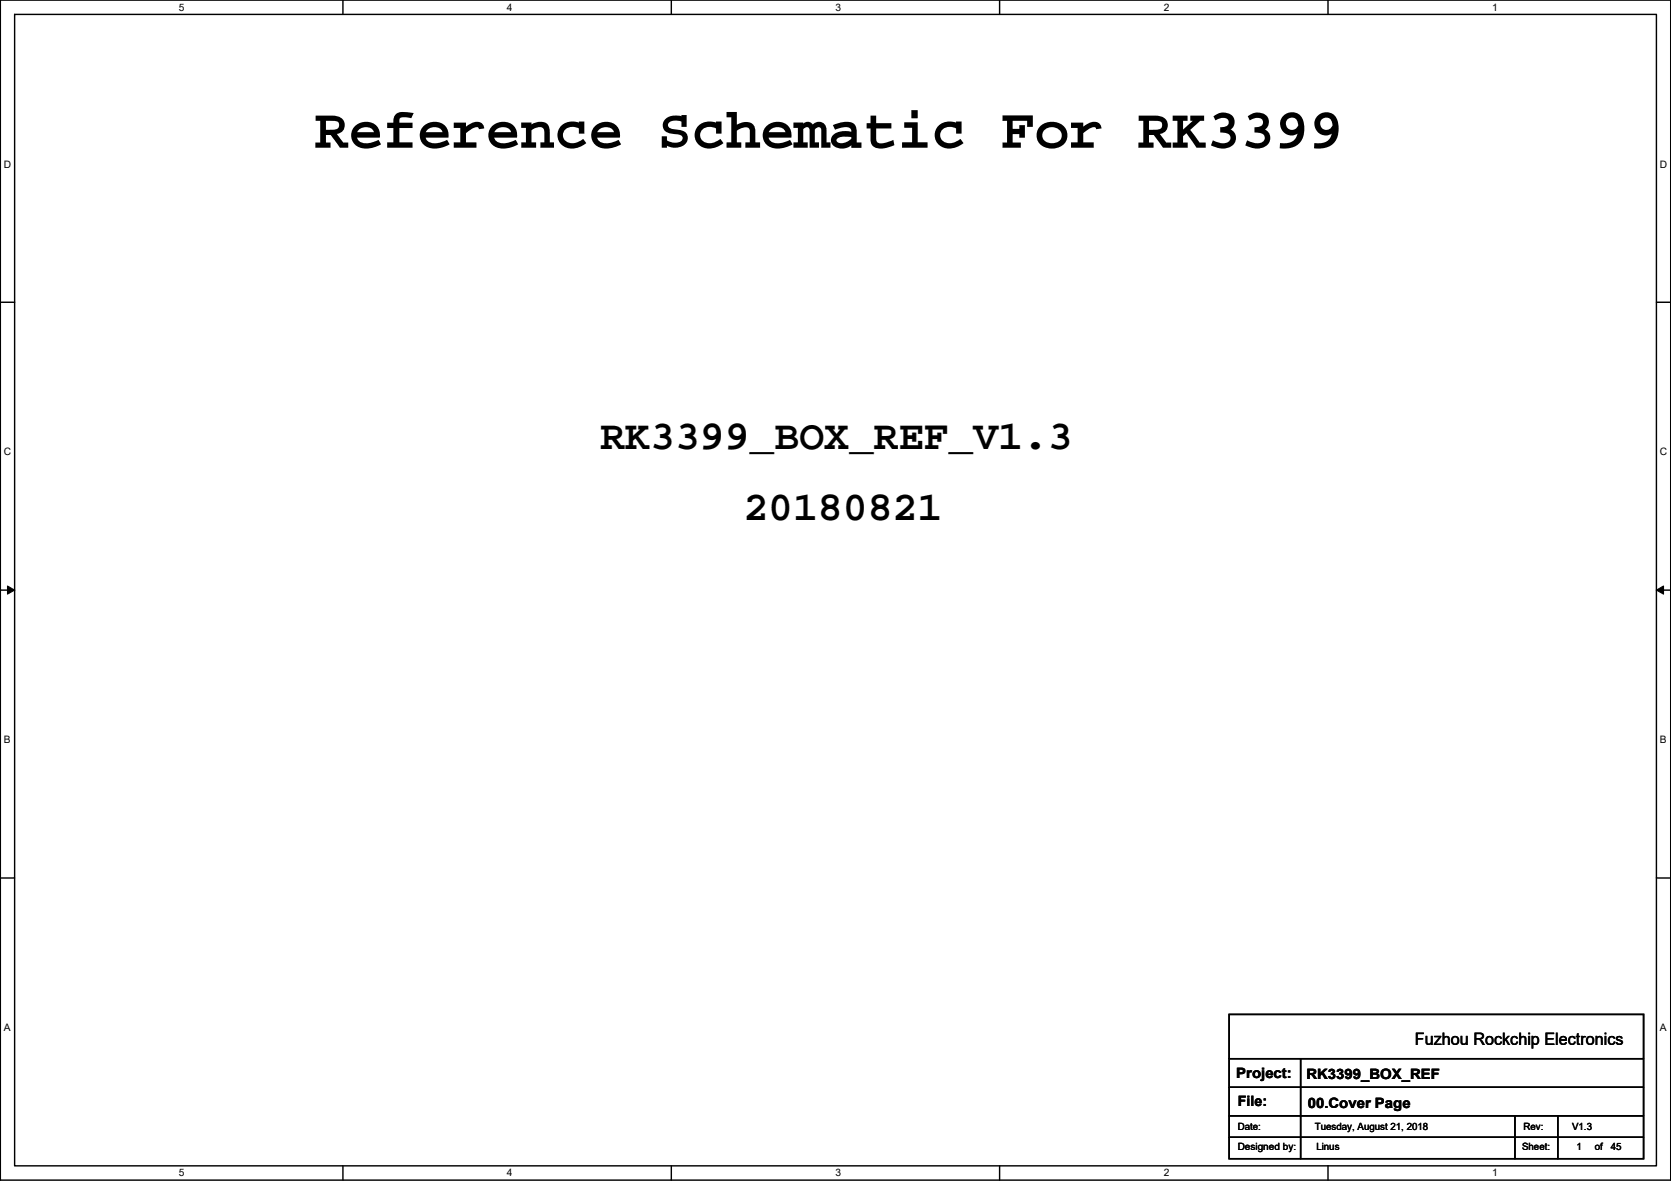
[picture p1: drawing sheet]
<svg xmlns="http://www.w3.org/2000/svg" width="297mm" height="210mm" viewBox="0 0 297 210" stroke-linecap="round" stroke-linejoin="round" font-family="sans-serif">
<defs><g id="words">
<text font-size="10.2" x="55.9" y="26.3">Reference Schematic For RK3399</text>
<g font-size="7.4">
<text x="106.7" y="79.8">RK3399_BOX_REF_V1.3</text>
<text x="132.1" y="92.5">20180821</text>
</g>
<text font-size="3" x="251.5" y="185.9">Fuzhou Rockchip Electronics</text>
<g font-size="2.5">
<text x="219.8" y="191.6">Project:</text>
<text x="232.2" y="191.9">RK3399_BOX_REF</text>
<text x="220" y="196.7">File:</text>
<text x="232.5" y="197">00.Cover Page</text>
</g>
<g font-size="1.8">
<text x="31.8" y="1.9">5</text>
<text x="90.1" y="1.9">4</text>
<text x="148.5" y="1.9">3</text>
<text x="206.9" y="1.9">2</text>
<text x="265.2" y="1.9">1</text>
<text x=".7" y="29.8">D</text>
<text x="295.1" y="29.8">D</text>
<text x=".7" y="81">C</text>
<text x="295.1" y="81">C</text>
<text x=".7" y="132.1">B</text>
<text x="295.1" y="132.1">B</text>
<text x=".7" y="183.3">A</text>
<text x="295.1" y="183.3">A</text>
<text x="220" y="201">Date:</text>
<text x="233.7" y="201">Tuesday, August 21, 2018</text>
<text x="270.8" y="201">Rev:</text>
<text x="279.5" y="201">V1.3</text>
<text x="31.8" y="209.2">5</text>
<text x="90.1" y="209.2">4</text>
<text x="148.5" y="209.2">3</text>
<text x="206.9" y="209.2">2</text>
<text x="220" y="204.6">Designed by:</text>
<text x="234" y="204.6">Linus</text>
<text x="265.2" y="209.2">1</text>
<text x="270.6" y="204.6">Sheet:</text>
<text x="280.2" y="204.6">1</text>
<text x="283.5" y="204.6">of</text>
<text x="286.3" y="204.6">45</text>
</g>
</g></defs>
<path d="M.1 0h296.9v209.8h-296.9zM2.6 2.6h291.8v204.7h-291.8z" fill="none" stroke="#000" stroke-width=".25"/>
<g fill="#fff">
<path d="M31.8 .3h1v2h-1z"/>
<path d="M31.8 207.5h1v2.1h-1z"/>
</g>
<path d="M61 0v2.6M61 207.3v2.5" fill="none" stroke="#000" stroke-width=".25"/>
<g fill="#fff">
<path d="M90.1 .3h1v2h-1z"/>
<path d="M90.1 207.5h1v2.1h-1z"/>
</g>
<path d="M119.3 0v2.6M119.3 207.3v2.5" fill="none" stroke="#000" stroke-width=".25"/>
<g fill="#fff">
<path d="M148.5 .3h1v2h-1z"/>
<path d="M148.5 207.5h1v2.1h-1z"/>
</g>
<path d="M177.7 0v2.6M177.7 207.3v2.5" fill="none" stroke="#000" stroke-width=".25"/>
<g fill="#fff">
<path d="M206.9 .3h1v2h-1z"/>
<path d="M206.9 207.5h1v2.1h-1z"/>
</g>
<path d="M236.1 0v2.6M236.1 207.3v2.5" fill="none" stroke="#000" stroke-width=".25"/>
<g fill="#fff">
<path d="M265.2 .3h1v2h-1z"/>
<path d="M265.2 207.5h1v2.1h-1z"/>
<path d="M.7 28.2h1.3v2h-1.3z"/>
<path d="M295.1 28.2h1.3v2h-1.3z"/>
<path d="M.7 79.3h1.3v2.1h-1.3z"/>
<path d="M295.1 79.3h1.3v2.1h-1.3z"/>
</g>
<path d="M.1 53.7h2.5M294.4 53.7h2.6" fill="none" stroke="#000" stroke-width=".25"/>
<g fill="#fff">
<path d="M.7 130.5h1.2v2h-1.2z"/>
<path d="M295.1 130.5h1.2v2h-1.2z"/>
</g>
<path d="M.1 104.9h2.5M294.4 104.9h2.6" fill="none" stroke="#000" stroke-width=".25"/>
<path d="M1.3 104.2l1.3 .7-1.3 .7zM294.4 104.9l1.3-.7v1.4z" fill="#000" stroke="#000" stroke-width=".18"/>
<g fill="#fff">
<path d="M.7 181.7h1.2v2h-1.2z"/>
<path d="M295.1 181.7h1.2v2h-1.2z"/>
</g>
<path d="M.1 156.1h2.5M294.4 156.1h2.6M218.5 188.2h73.7M218.5 193.3h73.7M218.5 198.4h73.7M218.5 180.4h73.7v25.6h-73.7zM231.2 188.2v17.8M269.3 198.4v7.6M276.9 198.4v7.6M218.5 202.2h73.7" fill="none" stroke="#000" stroke-width=".25"/>
<use href="#words"/>
</svg>
